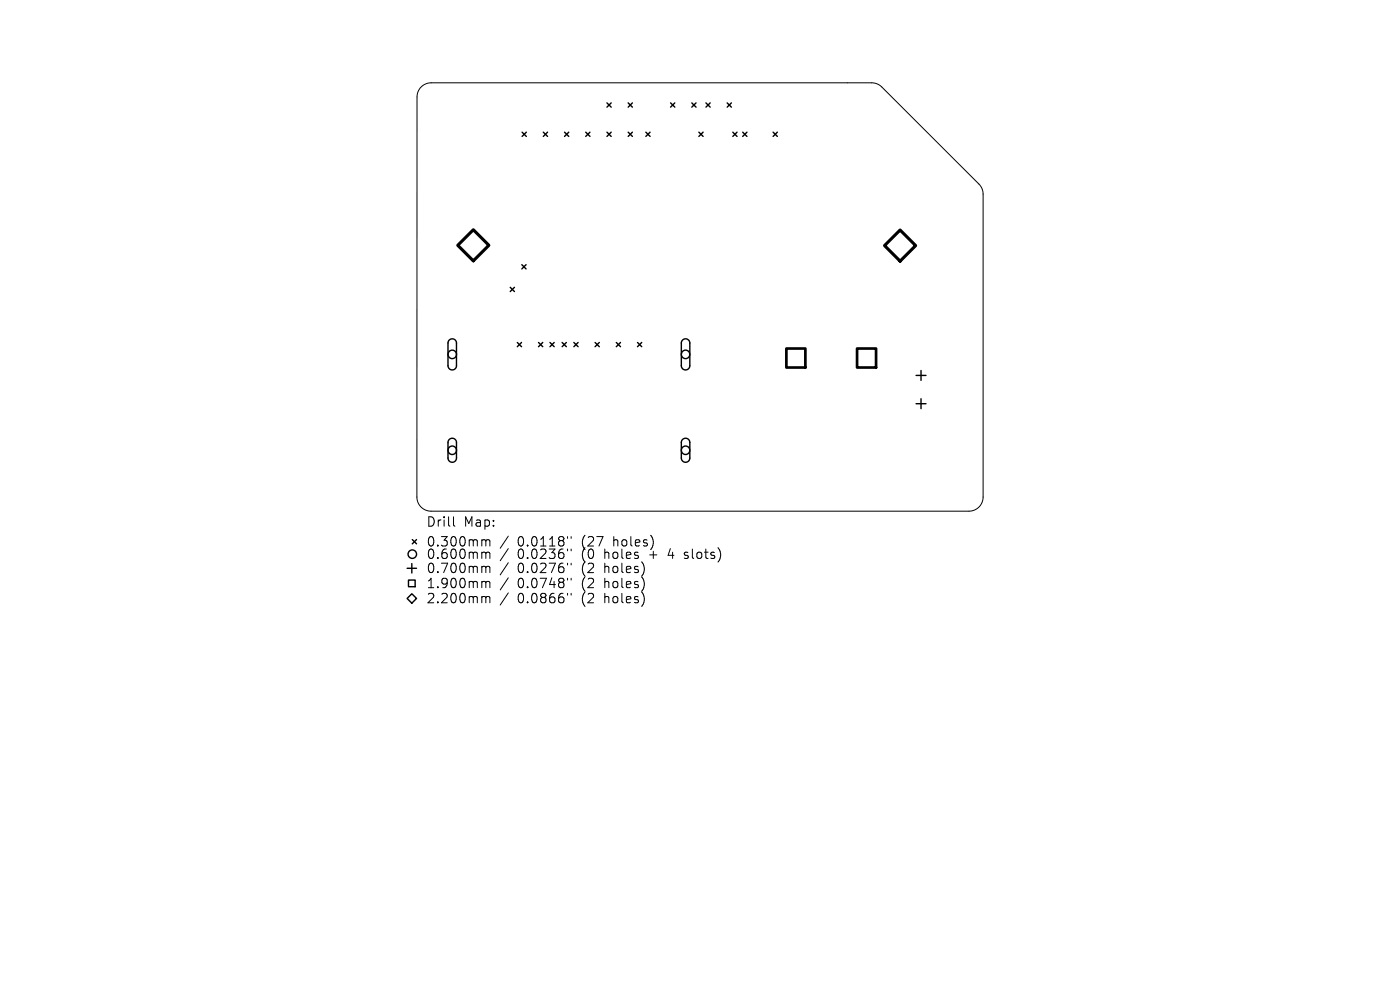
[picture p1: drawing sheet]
<svg xmlns="http://www.w3.org/2000/svg" width="297mm" height="210mm" viewBox="0 0 297 210" stroke-linecap="round" stroke-linejoin="round" font-family="sans-serif">
<defs><g id="words">
<g font-size="2.8">
<text x="90.4" y="112">Drill</text>
<text x="98.4" y="112">Map:</text>
<text x="90.4" y="116.2">0.300mm</text>
<text x="90.4" y="118.9">0.600mm</text>
<text x="109.8" y="116.2">0.0118&quot;</text>
<text x="109.8" y="118.9">0.0236&quot;</text>
<text x="123.5" y="116.2">(27</text>
<text x="123.5" y="118.9">(0</text>
<text x="128.5" y="118.9">holes</text>
<text x="130.4" y="116.2">holes)</text>
<text x="138.2" y="118.9">+</text>
<text x="142.4" y="118.9">4</text>
<text x="146.1" y="118.9">slots)</text>
<text x="90.4" y="121.9">0.700mm</text>
<text x="90.4" y="125.1">1.900mm</text>
<text x="109.8" y="121.9">0.0276&quot;</text>
<text x="109.8" y="125.1">0.0748&quot;</text>
<text x="123.5" y="121.9">(2</text>
<text x="123.5" y="125.1">(2</text>
<text x="128.5" y="121.9">holes)</text>
<text x="128.5" y="125.1">holes)</text>
<text x="90.4" y="128.3">2.200mm</text>
<text x="109.8" y="128.3">0.0866&quot;</text>
<text x="123.5" y="128.3">(2</text>
<text x="128.5" y="128.3">holes)</text>
</g>
</g></defs>
<g fill="none" stroke="#000" stroke-width=".21">
<path d="M89.3 18.4a3 3 0 0 1 2.2-.8h93.4a3 3 0 0 1 2.2 .8l20.6 20.7a3 3 0 0 1 .9 2.1v64.2a3 3 0 0 1-3 3h-114.2a3 3 0 0 1-3-3l.1-84.8a3 3 0 0 1 .8-2.2zM96.2 109.6v1.7l.3 .3M102.5 114.5h.3l.3 .3M102.5 117.1h.3l.3 .3M103.1 114.8l.3-.3 .4 .1 .1 1.2M103.1 114.8v1M103.1 117.4v1.1M103.1 117.4l.3-.3 .4 .1 .1 1.3M107.8 113.7l-1.7 2.6M107.8 116.4l-1.7 2.5M107.8 119.4l-1.7 2.5M120.4 113.8v.4"/>
<path d="M120.4 116.5v.3M120.4 119.5v.3M121.2 113.8v.4M121.2 116.5v.3M121.2 119.5v.3M145.2 118.4l.2 .1M145.3 117.2v.5M102.5 120.1h.3l.3 .3M102.5 123.3h.3l.3 .3M102.5 126.5h.3l.3 .3M103.1 126.8l.3-.3 .4 .1 .1 1.3M103.1 120.4v1.1"/>
<path d="M103.1 123.6v1.1M103.1 126.8v1.1M103.1 120.4l.3-.3 .4 .1 .1 1.3M103.1 123.6l.3-.3 .4 .1 .1 1.3M107.8 122.6l-1.7 2.5M107.8 125.8l-1.7 2.5M120.4 122.7v.3M120.4 125.9v.3M121.2 122.7v.3M121.2 125.9v.3"/>
</g>
<g fill="none" stroke="#000" stroke-width=".3">
<path d="M110.8 28l.9 .9M111.7 28l-.9 .9M115.3 28l.9 .9M116.2 28l-.9 .9M119.8 28l.9 .9M120.7 28l-.9 .9M124.3 28l.9 .9M125.2 28l-.9 .9M128.8 21.8l.9 .9M128.8 28l.9 .9M129.7 21.8l-.9 .9M129.7 28l-.9 .9"/>
<path d="M133.3 21.8l.9 .9M133.3 28l.9 .9M134.2 21.8l-.9 .9M134.2 28l-.9 .9M137 28l.9 .9M137.9 28l-.9 .9M142.3 21.8l.9 .9M143.2 21.8l-.9 .9M146.8 21.8l.9 .9M147.7 21.8l-.9 .9M148.3 28l.9 .9M149.2 28l-.9 .9"/>
<path d="M149.8 21.8l.9 .9M150.7 21.8l-.9 .9M154.3 21.8l.9 .9M155.2 21.8l-.9 .9M155.5 28l.9 .9M156.4 28l-.9 .9M157.6 28l.9 .9M158.5 28l-.9 .9M164 28l.9 .9M164.9 28l-.9 .9M110.7 56.1l.9 .9M111.6 56.1l-.9 .9"/>
<path d="M95.3 72.1a.9 .9 0 0 1 1-.2 .9 .9 0 0 1 .5 .9v4.8a.9 .9 0 0 1-.9 .9 .9 .9 0 0 1-.9-.9v-4.9zM108.2 60.9l.9 .9M109.1 60.9l-.9 .9M109.7 72.6l.9 .9M110.6 72.6l-.9 .9M114.2 72.6l.9 .9M115.1 72.6l-.9 .9M116.7 72.6l.9 .9M117.6 72.6l-.9 .9M119.3 72.6l.9 .9M120.2 72.6l-.9 .9M121.7 72.6l.9 .9"/>
<path d="M122.6 72.6l-.9 .9M126.2 72.6l.9 .9M127.1 72.6l-.9 .9M130.7 72.6l.9 .9M131.6 72.6l-.9 .9M135.2 72.6l.9 .9M136.1 72.6l-.9 .9M144.8 72.1a.9 .9 0 0 1 1-.2 .9 .9 0 0 1 .5 .9v4.8a.9 .9 0 0 1-.9 .9 .9 .9 0 0 1-.9-.9v-4.9zM194.3 79.6h2.1M195.4 78.6v2.1M95.3 93.2a.9 .9 0 0 1 1-.2 .9 .9 0 0 1 .5 .9v3.3a.9 .9 0 0 1-.9 .9 .9 .9 0 0 1-.9-.9v-3.4zM144.8 93.2a.9 .9 0 0 1 1-.2 .9 .9 0 0 1 .5 .9v3.3a.9 .9 0 0 1-.9 .9 .9 .9 0 0 1-.9-.9v-3.4z"/>
<path d="M194.3 85.6h2.1M195.4 84.6v2.1M87.4 119.6v2M87.5 114.5l.9 .9M88.4 114.5l-.9 .9M86.4 127l1-1 1 1-1 1zM86.4 120.6h2M86.7 123h1.4v1.5h-1.4z"/>
<circle cx="95.9" cy="75.2" r=".9"/>
<circle cx="145.4" cy="75.2" r=".9"/>
<circle cx="95.9" cy="95.5" r=".9"/>
<circle cx="145.4" cy="95.5" r=".9"/>
<circle cx="87.5" cy="117.6" r=".9"/>
</g>
<path d="M166.8 73.9h4.1v4.1h-4.1zM181.8 73.9h4.1v4.1h-4.1z" fill="none" stroke="#000" stroke-width=".57"/>
<path d="M97.1 52l3.3-3.3 3.3 3.3-3.3 3.3zM187.7 52.1l3.3-3.3 3.3 3.3-3.3 3.3z" fill="none" stroke="#000" stroke-width=".66"/>
<use href="#words"/>
</svg>
